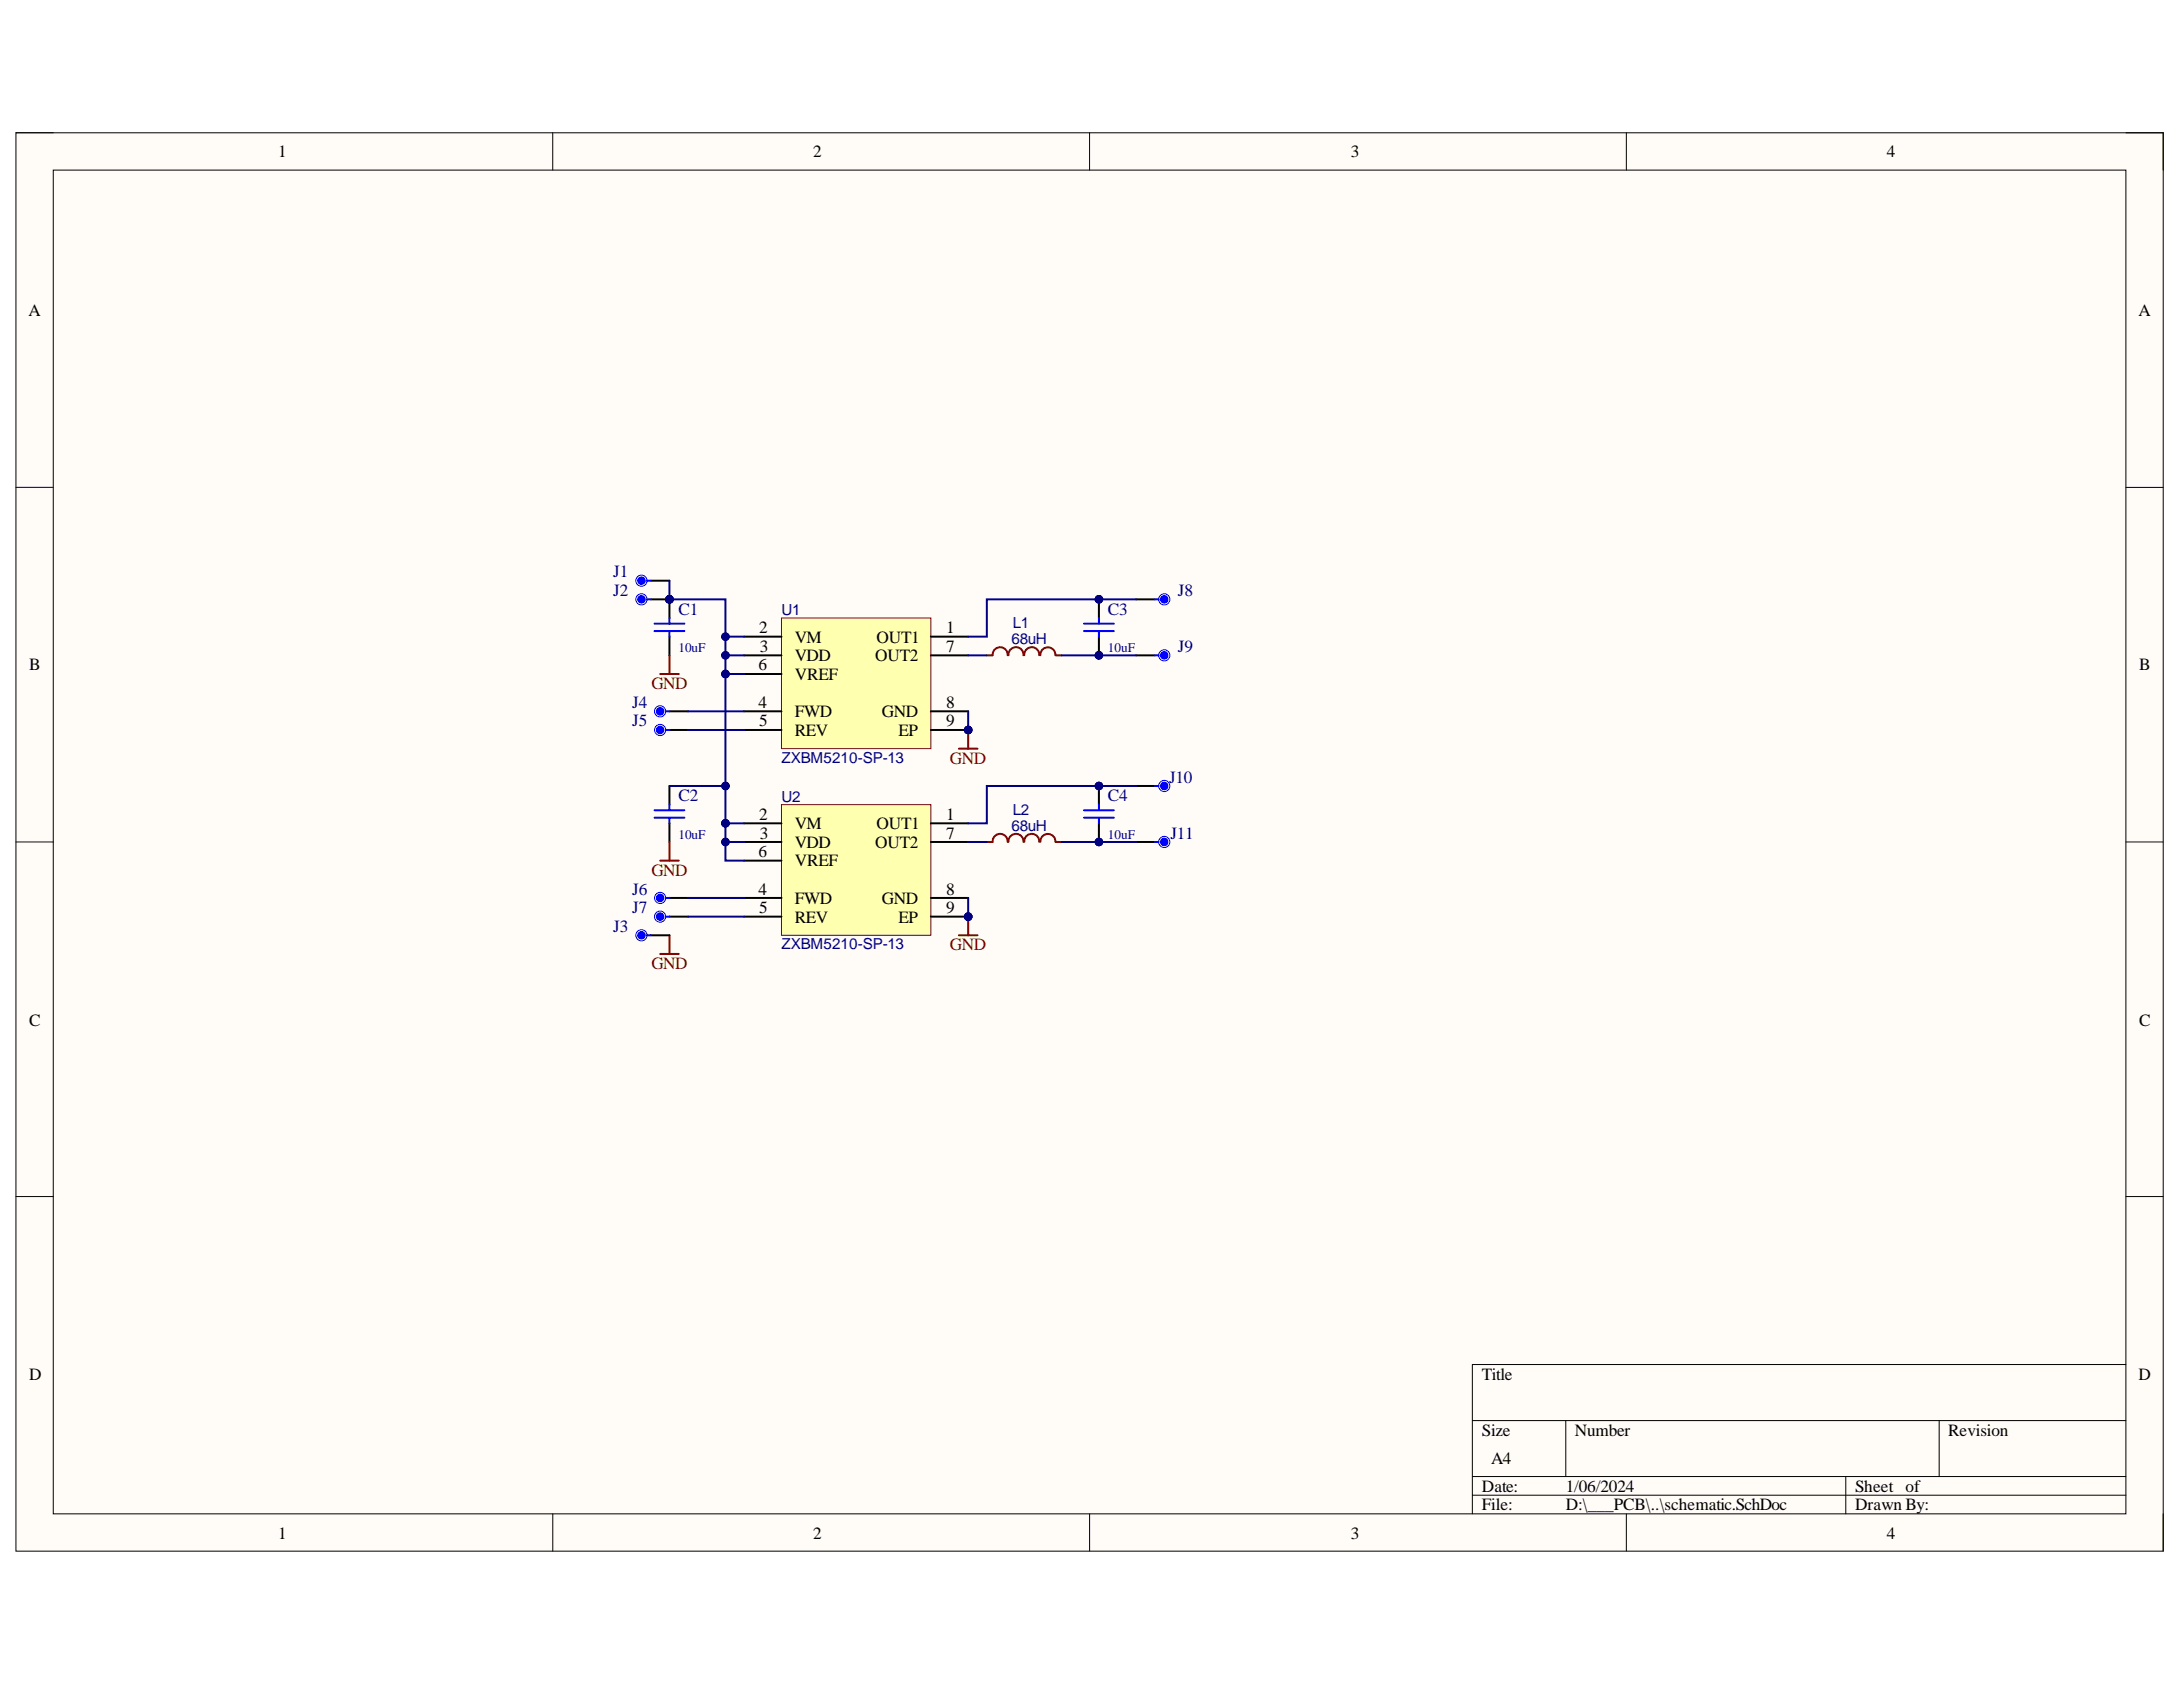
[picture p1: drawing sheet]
<svg xmlns="http://www.w3.org/2000/svg" width="279mm" height="216mm" viewBox="0 0 279 216" stroke-linecap="round" stroke-linejoin="round" font-family="sans-serif">
<defs><g id="words">
<g font-size="2.2">
<text x="35.6" y="20.1">1</text>
<text x="104.1" y="20.1">2</text>
<text x="172.9" y="20.1">3</text>
<text x="241.5" y="20.1">4</text>
<text x="3.6" y="40.4">A</text>
<text x="273.7" y="40.4">A</text>
<text x="97.2" y="81.1">2</text>
<text x="97.2" y="83.4">3</text>
<text x="101.7" y="82.2">VM</text>
<text x="112.2" y="82.2">OUT1</text>
<text x="121.1" y="81.1">1</text>
<text x="121.1" y="83.4">7</text>
<text x="3.7" y="85.8">B</text>
<text x="97.1" y="85.8">6</text>
<text x="101.7" y="84.6">VDD</text>
<text x="101.7" y="87.1">VREF</text>
<text x="112" y="84.6">OUT2</text>
<text x="273.8" y="85.8">B</text>
<text x="97.1" y="90.6">4</text>
<text x="97.2" y="93">5</text>
<text x="101.7" y="91.8">FWD</text>
<text x="101.7" y="94.1">REV</text>
<text x="112.9" y="91.8">GND</text>
<text x="115" y="94.1">EP</text>
<text x="121.1" y="90.6">8</text>
<text x="121.1" y="93">9</text>
<text x="97.2" y="105">2</text>
<text x="97.2" y="107.3">3</text>
<text x="101.7" y="106.1">VM</text>
<text x="112.2" y="106.1">OUT1</text>
<text x="121.1" y="105">1</text>
<text x="121.1" y="107.3">7</text>
<text x="97.1" y="109.7">6</text>
<text x="101.7" y="108.5">VDD</text>
<text x="101.7" y="110.9">VREF</text>
<text x="112" y="108.5">OUT2</text>
<text x="97.1" y="114.5">4</text>
<text x="97.2" y="116.9">5</text>
<text x="101.7" y="115.7">FWD</text>
<text x="101.7" y="118.1">REV</text>
<text x="112.9" y="115.7">GND</text>
<text x="115" y="118.1">EP</text>
<text x="121.1" y="114.5">8</text>
<text x="121.1" y="116.9">9</text>
<text x="3.7" y="131.2">C</text>
<text x="273.8" y="131.2">C</text>
<text x="3.7" y="176.6">D</text>
<text x="189.7" y="176.6">Title</text>
<text x="273.7" y="176.6">D</text>
<text x="189.7" y="183.7">Size</text>
<text x="201.6" y="183.7">Number</text>
<text x="249.3" y="183.7">Revision</text>
<text x="189.7" y="190.9">Date:</text>
<text x="190.8" y="187.4">A4</text>
<text x="200.4" y="190.9">1/06/2024</text>
<text x="237.4" y="190.9">Sheet of</text>
<text x="35.6" y="196.9">1</text>
<text x="104.1" y="196.9">2</text>
<text x="172.9" y="196.9">3</text>
<text x="189.7" y="193.3">File:</text>
<text x="200.4" y="193.3">D:\___PCB\..\schematic.SchDoc</text>
<text x="237.4" y="193.3">Drawn By:</text>
<text x="241.5" y="196.9">4</text>
</g>
<g font-size="2.2" fill="#000080">
<text x="78.5" y="76.2">J2</text>
<text x="78.5" y="73.9">J1</text>
<text x="150.8" y="76.2">J8</text>
<text x="86.8" y="78.7">C1</text>
<text x="141.8" y="78.7">C3</text>
<text x="150.8" y="83.4">J9</text>
<text x="80.9" y="93">J5</text>
<text x="80.9" y="90.6">J4</text>
<text x="149.7" y="100.1">J10</text>
<text x="86.8" y="102.5">C2</text>
<text x="141.8" y="102.5">C4</text>
<text x="149.8" y="107.3">J11</text>
<text x="78.5" y="119.2">J3</text>
<text x="80.9" y="116.9">J7</text>
<text x="80.9" y="114.5">J6</text>
</g>
<g font-size="2.2" fill="#800000">
<text x="83.4" y="88.2">GND</text>
<text x="121.6" y="97.8">GND</text>
<text x="83.4" y="112.1">GND</text>
<text x="83.4" y="124.1">GND</text>
<text x="121.6" y="121.6">GND</text>
</g>
<g font-size="1.9" fill="#000080">
<text x="100" y="78.7">U1</text>
<text x="129.5" y="82.4">68uH</text>
<text x="129.6" y="80.4">L1</text>
<text x="100" y="97.6">ZXBM5210-SP-13</text>
<text x="100" y="102.6">U2</text>
<text x="129.5" y="106.3">68uH</text>
<text x="129.6" y="104.3">L2</text>
<text x="100" y="121.4">ZXBM5210-SP-13</text>
</g>
<g font-size="1.7" fill="#000080">
<text x="86.8" y="83.5">10uF</text>
<text x="141.8" y="83.5">10uF</text>
<text x="86.8" y="107.4">10uF</text>
<text x="141.8" y="107.4">10uF</text>
</g>
</g></defs>
<path d="M2 17h274.9v181.5h-274.9z" fill-rule="evenodd" fill="#fffcf8"/>
<path d="M2 17h274.9v181.5h-274.9z" fill="none" stroke="#000" stroke-width=".13"/>
<path d="M6.8 21.8h265.3v171.9h-265.3z" fill-rule="evenodd" fill="#fffcf8"/>
<g fill="none" stroke="#000" stroke-width=".13">
<path d="M2 17h4.8M70.7 17v4.8M139.5 17v4.8M208.2 17v4.8M272.1 17h4.8v4.8M6.8 21.8h265.3v171.9h-265.3zM2 62.4h4.8M272.1 62.4h4.8M2 107.8h4.8M272.1 107.8h4.8M2 153.1h4.8M272.1 153.1h4.8"/>
<path d="M272.1 174.6h-83.7v19.1M70.7 193.7v4.8M139.5 193.7v4.8M188.4 181.8h83.7M188.4 189h83.7M188.4 191.4h83.7M200.4 181.8v7.2M208.2 193.7v4.8M236.2 189v4.7M248.2 181.8v7.2M276.9 193.7v4.8"/>
</g>
<circle cx="123.9" cy="93.4" r=".48" fill="#000080"/>
<circle cx="123.9" cy="93.4" r=".48" fill="none" stroke="#000080" stroke-width=".13"/>
<path d="M100 79.1h19.1v16.7h-19.1z" fill-rule="evenodd" fill="#ffffb0"/>
<path d="M100 79.1h19.1v16.7h-19.1z" fill="none" stroke="#800000" stroke-width=".13"/>
<path d="M95.2 81.5h4.8M95.2 83.9h4.8M95.2 91h4.8M95.2 93.4h4.8M95.2 86.3h4.8M119.1 81.5h4.8M119.1 83.9h4.8M119.1 91h4.8M119.1 93.4h4.8" fill="none" stroke="#000" stroke-width=".25"/>
<circle cx="123.9" cy="93.4" r=".48" fill="#000080"/>
<circle cx="123.9" cy="93.4" r=".48" fill="none" stroke="#000080" stroke-width=".13"/>
<circle cx="123.9" cy="117.3" r=".48" fill="#000080"/>
<circle cx="123.9" cy="117.3" r=".48" fill="none" stroke="#000080" stroke-width=".13"/>
<path d="M100 103h19.1v16.7h-19.1z" fill-rule="evenodd" fill="#ffffb0"/>
<path d="M100 103h19.1v16.7h-19.1z" fill="none" stroke="#800000" stroke-width=".13"/>
<path d="M95.2 105.4h4.8M95.2 107.8h4.8M95.2 114.9h4.8M95.2 117.3h4.8M95.2 110.1h4.8M119.1 105.4h4.8M119.1 107.8h4.8M119.1 114.9h4.8M119.1 117.3h4.8" fill="none" stroke="#000" stroke-width=".25"/>
<circle cx="123.9" cy="117.3" r=".48" fill="#000080"/>
<circle cx="123.9" cy="117.3" r=".48" fill="none" stroke="#000080" stroke-width=".13"/>
<path d="M122.7 119.7h2.4M123.9 117.3v2.4" fill="none" stroke="#800000" stroke-width=".25"/>
<circle cx="123.9" cy="117.3" r=".48" fill="#000080"/>
<circle cx="123.9" cy="117.3" r=".48" fill="none" stroke="#000080" stroke-width=".13"/>
<path d="M122.7 95.8h2.4M123.9 93.4v2.4" fill="none" stroke="#800000" stroke-width=".25"/>
<circle cx="123.9" cy="93.4" r=".48" fill="#000080"/>
<circle cx="123.9" cy="93.4" r=".48" fill="none" stroke="#000080" stroke-width=".13"/>
<path d="M126.3 107.8h.7M127.1 107.7a.95 .95 0 0 1 .9-1 .95 .95 0 0 1 1 1M129.1 107.7a.95 .95 0 0 1 .9-1 .95 .95 0 0 1 1 1M131.1 107.7a.95 .95 0 0 1 1-1 .95 .95 0 0 1 .9 1M133.2 107.7a.96 .96 0 0 1 .9-1 .96 .96 0 0 1 1 1M135.2 107.8h.7" fill="none" stroke="#800" stroke-width=".25"/>
<circle cx="140.6" cy="107.8" r=".48" fill="#000080"/>
<circle cx="140.6" cy="107.8" r=".48" fill="none" stroke="#000080" stroke-width=".13"/>
<circle cx="140.6" cy="100.6" r=".48" fill="#000080"/>
<circle cx="140.6" cy="100.6" r=".48" fill="none" stroke="#000080" stroke-width=".13"/>
<path d="M140.6 105.4v2.4" fill="none" stroke="#000" stroke-width=".25"/>
<circle cx="140.6" cy="107.8" r=".48" fill="#000080"/>
<circle cx="140.6" cy="107.8" r=".48" fill="none" stroke="#000080" stroke-width=".13"/>
<path d="M140.6 100.6v2.4" fill="none" stroke="#000" stroke-width=".25"/>
<circle cx="140.6" cy="100.6" r=".48" fill="#000080"/>
<circle cx="140.6" cy="100.6" r=".48" fill="none" stroke="#000080" stroke-width=".13"/>
<path d="M138.7 103.7h3.9M138.7 104.6h3.9M140.6 103v.7M140.6 104.6v.8" fill="none" stroke="#00f" stroke-width=".25"/>
<path d="M145.4 107.8h2.4" fill="none" stroke="#000" stroke-width=".25"/>
<circle cx="149" cy="107.8" r=".72" fill="none" stroke="#000bff" stroke-width=".13"/>
<circle cx="149" cy="107.8" r=".48" fill="#00f"/>
<g fill="none" stroke="#000bff" stroke-width=".13">
<circle cx="149" cy="107.8" r=".48"/>
<circle cx="149" cy="100.6" r=".72"/>
</g>
<path d="M147.8 107.8h.5" fill="none" stroke="#000bff" stroke-width=".25"/>
<path d="M145.4 100.6h2.4" fill="none" stroke="#000" stroke-width=".25"/>
<circle cx="149" cy="100.6" r=".48" fill="#00f"/>
<g fill="none" stroke="#000bff" stroke-width=".13">
<circle cx="84.5" cy="117.3" r=".72"/>
<circle cx="149" cy="100.6" r=".48"/>
</g>
<path d="M147.8 100.6h.5" fill="none" stroke="#000bff" stroke-width=".25"/>
<path d="M85.7 117.3h2.4" fill="none" stroke="#000" stroke-width=".25"/>
<circle cx="84.5" cy="117.3" r=".48" fill="#00f"/>
<g fill="none" stroke="#000bff" stroke-width=".13">
<circle cx="84.5" cy="114.9" r=".72"/>
<circle cx="84.5" cy="117.3" r=".48"/>
</g>
<path d="M85.2 117.3h.5" fill="none" stroke="#000bff" stroke-width=".25"/>
<path d="M85.7 114.9h2.4" fill="none" stroke="#000" stroke-width=".25"/>
<circle cx="84.5" cy="114.9" r=".48" fill="#00f"/>
<g fill="none" stroke="#000bff" stroke-width=".13">
<circle cx="84.5" cy="93.4" r=".72"/>
<circle cx="84.5" cy="114.9" r=".48"/>
</g>
<path d="M85.2 114.9h.5" fill="none" stroke="#000bff" stroke-width=".25"/>
<path d="M85.7 93.4h2.4" fill="none" stroke="#000" stroke-width=".25"/>
<circle cx="84.5" cy="93.4" r=".48" fill="#00f"/>
<g fill="none" stroke="#000bff" stroke-width=".13">
<circle cx="84.5" cy="91" r=".72"/>
<circle cx="84.5" cy="93.4" r=".48"/>
</g>
<path d="M85.2 93.4h.5" fill="none" stroke="#000bff" stroke-width=".25"/>
<path d="M85.7 91h2.4" fill="none" stroke="#000" stroke-width=".25"/>
<circle cx="84.5" cy="91" r=".48" fill="#00f"/>
<circle cx="84.5" cy="91" r=".48" fill="none" stroke="#000bff" stroke-width=".13"/>
<path d="M85.2 91h.5" fill="none" stroke="#000bff" stroke-width=".25"/>
<circle cx="85.7" cy="76.7" r=".48" fill="#000080"/>
<circle cx="85.7" cy="76.7" r=".48" fill="none" stroke="#000080" stroke-width=".13"/>
<path d="M83.3 76.7h2.4" fill="none" stroke="#000" stroke-width=".25"/>
<circle cx="85.7" cy="76.7" r=".48" fill="#000080"/>
<circle cx="85.7" cy="76.7" r=".48" fill="none" stroke="#000080" stroke-width=".13"/>
<circle cx="82.1" cy="76.7" r=".72" fill="none" stroke="#000bff" stroke-width=".13"/>
<circle cx="82.1" cy="76.7" r=".48" fill="#00f"/>
<circle cx="82.1" cy="76.7" r=".48" fill="none" stroke="#000bff" stroke-width=".13"/>
<path d="M82.8 76.7h.5" fill="none" stroke="#000bff" stroke-width=".25"/>
<path d="M126.3 83.9h.7M127.1 83.9a.95 .95 0 0 1 .9-1.1 .95 .95 0 0 1 1 1.1M129.1 83.9a.95 .95 0 0 1 .9-1.1 .95 .95 0 0 1 1 1.1M131.1 83.9a.95 .95 0 0 1 1-1.1 .95 .95 0 0 1 .9 1.1M133.2 83.9a.96 .96 0 0 1 .9-1.1 .96 .96 0 0 1 1 1.1M135.2 83.9h.7" fill="none" stroke="#800" stroke-width=".25"/>
<circle cx="140.6" cy="83.9" r=".48" fill="#000080"/>
<circle cx="140.6" cy="83.9" r=".48" fill="none" stroke="#000080" stroke-width=".13"/>
<circle cx="140.6" cy="76.7" r=".48" fill="#000080"/>
<circle cx="140.6" cy="76.7" r=".48" fill="none" stroke="#000080" stroke-width=".13"/>
<path d="M140.6 81.5v2.4" fill="none" stroke="#000" stroke-width=".25"/>
<circle cx="140.6" cy="83.9" r=".48" fill="#000080"/>
<circle cx="140.6" cy="83.9" r=".48" fill="none" stroke="#000080" stroke-width=".13"/>
<path d="M140.6 76.7v2.4" fill="none" stroke="#000" stroke-width=".25"/>
<circle cx="140.6" cy="76.7" r=".48" fill="#000080"/>
<circle cx="140.6" cy="76.7" r=".48" fill="none" stroke="#000080" stroke-width=".13"/>
<path d="M138.7 79.8h3.9M140.6 79.1v.7M138.7 80.8h3.9M140.6 80.8v.7" fill="none" stroke="#00f" stroke-width=".25"/>
<path d="M145.4 83.9h2.4" fill="none" stroke="#000" stroke-width=".25"/>
<circle cx="149" cy="83.9" r=".72" fill="none" stroke="#000bff" stroke-width=".13"/>
<circle cx="149" cy="83.9" r=".48" fill="#00f"/>
<g fill="none" stroke="#000bff" stroke-width=".13">
<circle cx="149" cy="76.7" r=".72"/>
<circle cx="149" cy="83.9" r=".48"/>
</g>
<path d="M147.8 83.9h.5" fill="none" stroke="#000bff" stroke-width=".25"/>
<path d="M145.4 76.7h2.4" fill="none" stroke="#000" stroke-width=".25"/>
<circle cx="149" cy="76.7" r=".48" fill="#00f"/>
<circle cx="149" cy="76.7" r=".48" fill="none" stroke="#000bff" stroke-width=".13"/>
<path d="M147.8 76.7h.5" fill="none" stroke="#000bff" stroke-width=".25"/>
<path d="M85.7 100.6v2.4M85.7 105.4v2.4" fill="none" stroke="#000" stroke-width=".25"/>
<path d="M83.8 103.7h3.8M83.8 104.6h3.8M85.7 103v.7M85.7 104.6v.8" fill="none" stroke="#00f" stroke-width=".25"/>
<path d="M84.5 110.1h2.4M85.7 107.8v2.3" fill="none" stroke="#800000" stroke-width=".25"/>
<circle cx="85.7" cy="76.7" r=".48" fill="#000080"/>
<circle cx="85.7" cy="76.7" r=".48" fill="none" stroke="#000080" stroke-width=".13"/>
<path d="M85.7 76.7v2.4M85.7 81.5v2.4" fill="none" stroke="#000" stroke-width=".25"/>
<circle cx="85.7" cy="76.7" r=".48" fill="#000080"/>
<circle cx="85.7" cy="76.7" r=".48" fill="none" stroke="#000080" stroke-width=".13"/>
<path d="M83.8 79.8h3.8M85.7 79.1v.7M83.8 80.8h3.8M85.7 80.8v.7" fill="none" stroke="#00f" stroke-width=".25"/>
<path d="M84.5 86.3h2.4M85.7 83.9v2.4M85.7 119.7v2.4M84.5 122.1h2.4" fill="none" stroke="#800000" stroke-width=".25"/>
<path d="M83.3 119.7h2.4" fill="none" stroke="#000" stroke-width=".25"/>
<circle cx="82.1" cy="119.7" r=".72" fill="none" stroke="#000bff" stroke-width=".13"/>
<circle cx="82.1" cy="119.7" r=".48" fill="#00f"/>
<circle cx="82.1" cy="119.7" r=".48" fill="none" stroke="#000bff" stroke-width=".13"/>
<path d="M82.8 119.7h.5" fill="none" stroke="#000bff" stroke-width=".25"/>
<path d="M92.8 86.3v19.1" fill="none" stroke="#000080" stroke-width=".25"/>
<circle cx="92.9" cy="105.4" r=".48" fill="#000080"/>
<circle cx="92.9" cy="105.4" r=".48" fill="none" stroke="#000080" stroke-width=".13"/>
<circle cx="92.9" cy="100.6" r=".48" fill="#000080"/>
<circle cx="92.9" cy="100.6" r=".48" fill="none" stroke="#000080" stroke-width=".13"/>
<circle cx="92.9" cy="86.3" r=".48" fill="#000080"/>
<circle cx="92.9" cy="86.3" r=".48" fill="none" stroke="#000080" stroke-width=".13"/>
<path d="M92.8 83.9h2.4" fill="none" stroke="#000080" stroke-width=".25"/>
<circle cx="92.9" cy="83.9" r=".48" fill="#000080"/>
<circle cx="92.9" cy="83.9" r=".48" fill="none" stroke="#000080" stroke-width=".13"/>
<path d="M92.8 86.3h2.4" fill="none" stroke="#000080" stroke-width=".25"/>
<circle cx="92.9" cy="86.3" r=".48" fill="#000080"/>
<circle cx="92.9" cy="86.3" r=".48" fill="none" stroke="#000080" stroke-width=".13"/>
<path d="M92.8 105.4h2.4" fill="none" stroke="#000080" stroke-width=".25"/>
<circle cx="92.9" cy="105.4" r=".48" fill="#000080"/>
<circle cx="92.9" cy="105.4" r=".48" fill="none" stroke="#000080" stroke-width=".13"/>
<path d="M92.8 107.8h2.4" fill="none" stroke="#000080" stroke-width=".25"/>
<circle cx="92.9" cy="107.8" r=".48" fill="#000080"/>
<circle cx="92.9" cy="107.8" r=".48" fill="none" stroke="#000080" stroke-width=".13"/>
<path d="M95.2 81.5h-2.4v4.8" fill="none" stroke="#000080" stroke-width=".25"/>
<circle cx="92.9" cy="86.3" r=".48" fill="#000080"/>
<circle cx="92.9" cy="86.3" r=".48" fill="none" stroke="#000080" stroke-width=".13"/>
<circle cx="92.9" cy="83.9" r=".48" fill="#000080"/>
<circle cx="92.9" cy="83.9" r=".48" fill="none" stroke="#000080" stroke-width=".13"/>
<circle cx="92.9" cy="81.5" r=".48" fill="#000080"/>
<circle cx="92.9" cy="81.5" r=".48" fill="none" stroke="#000080" stroke-width=".13"/>
<path d="M123.9 91v2.4" fill="none" stroke="#000080" stroke-width=".25"/>
<circle cx="123.9" cy="93.4" r=".48" fill="#000080"/>
<circle cx="123.9" cy="93.4" r=".48" fill="none" stroke="#000080" stroke-width=".13"/>
<path d="M123.9 114.9v2.4" fill="none" stroke="#000080" stroke-width=".25"/>
<circle cx="123.9" cy="117.3" r=".48" fill="#000080"/>
<circle cx="123.9" cy="117.3" r=".48" fill="none" stroke="#000080" stroke-width=".13"/>
<path d="M92.8 105.4v4.7h2.4" fill="none" stroke="#000080" stroke-width=".25"/>
<circle cx="92.9" cy="105.4" r=".48" fill="#000080"/>
<circle cx="92.9" cy="105.4" r=".48" fill="none" stroke="#000080" stroke-width=".13"/>
<circle cx="92.9" cy="107.8" r=".48" fill="#000080"/>
<circle cx="92.9" cy="107.8" r=".48" fill="none" stroke="#000080" stroke-width=".13"/>
<path d="M135.9 107.8h9.5" fill="none" stroke="#000080" stroke-width=".25"/>
<circle cx="140.6" cy="107.8" r=".48" fill="#000080"/>
<circle cx="140.6" cy="107.8" r=".48" fill="none" stroke="#000080" stroke-width=".13"/>
<path d="M123.9 107.8h2.4M145.4 100.6h-19.1v4.8h-2.4" fill="none" stroke="#000080" stroke-width=".25"/>
<circle cx="140.6" cy="100.6" r=".48" fill="#000080"/>
<circle cx="140.6" cy="100.6" r=".48" fill="none" stroke="#000080" stroke-width=".13"/>
<path d="M85.7 76.7h7.1v4.8M88.1 93.4h7.1M88.1 91h7.1M88.1 117.3h7.1M88.1 114.9h7.1" fill="none" stroke="#000080" stroke-width=".25"/>
<circle cx="85.7" cy="76.7" r=".48" fill="#000080"/>
<circle cx="85.7" cy="76.7" r=".48" fill="none" stroke="#000080" stroke-width=".13"/>
<circle cx="92.9" cy="81.5" r=".48" fill="#000080"/>
<circle cx="92.9" cy="81.5" r=".48" fill="none" stroke="#000080" stroke-width=".13"/>
<path d="M135.9 83.9h9.5" fill="none" stroke="#000080" stroke-width=".25"/>
<circle cx="140.6" cy="83.9" r=".48" fill="#000080"/>
<circle cx="140.6" cy="83.9" r=".48" fill="none" stroke="#000080" stroke-width=".13"/>
<path d="M145.4 76.7h-19.1v4.8h-2.4M123.9 83.9h2.4" fill="none" stroke="#000080" stroke-width=".25"/>
<circle cx="140.6" cy="76.7" r=".48" fill="#000080"/>
<circle cx="140.6" cy="76.7" r=".48" fill="none" stroke="#000080" stroke-width=".13"/>
<path d="M85.7 100.6h7.1" fill="none" stroke="#000080" stroke-width=".25"/>
<circle cx="92.9" cy="100.6" r=".48" fill="#000080"/>
<circle cx="92.9" cy="100.6" r=".48" fill="none" stroke="#000080" stroke-width=".13"/>
<path d="M83.3 74.3h2.4" fill="none" stroke="#000" stroke-width=".25"/>
<circle cx="82.1" cy="74.3" r=".72" fill="none" stroke="#000bff" stroke-width=".13"/>
<circle cx="82.1" cy="74.3" r=".48" fill="#00f"/>
<circle cx="82.1" cy="74.3" r=".48" fill="none" stroke="#000bff" stroke-width=".13"/>
<path d="M82.8 74.3h.5" fill="none" stroke="#000bff" stroke-width=".25"/>
<path d="M85.7 74.3v2.4" fill="none" stroke="#000080" stroke-width=".25"/>
<circle cx="85.7" cy="76.7" r=".48" fill="#000080"/>
<circle cx="85.7" cy="76.7" r=".48" fill="none" stroke="#000080" stroke-width=".13"/>
<use href="#words"/>
</svg>
